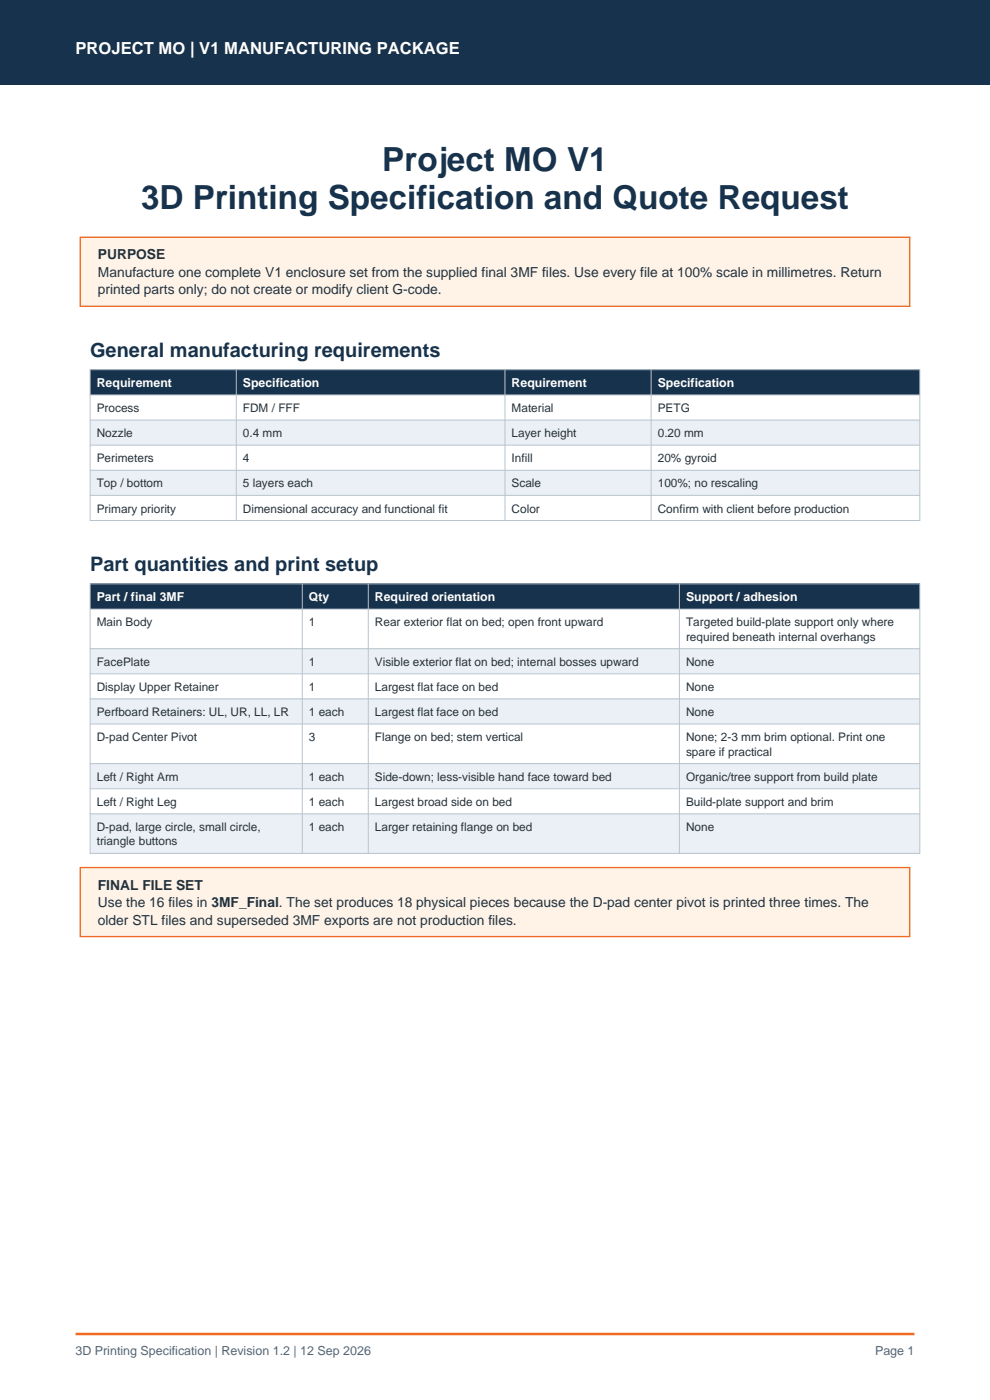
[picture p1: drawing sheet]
<svg xmlns="http://www.w3.org/2000/svg" width="210mm" height="297mm" viewBox="0 0 210 297" stroke-linecap="round" stroke-linejoin="round" font-family="sans-serif">
<defs><g id="words">
<g font-size="7.1" fill="#17324d">
<text x="81.1" y="36.2">Project MO V1</text>
<text x="29.9" y="44.3">3D Printing Specification and Quote Request</text>
</g>
<g font-size="4.2" fill="#17324d">
<text x="19.1" y="75.7">General manufacturing requirements</text>
<text x="19.1" y="121.2">Part quantities and print setup</text>
</g>
<text font-size="3.5" fill="#fff" x="16" y="11.5">PROJECT MO | V1 MANUFACTURING PACKAGE</text>
<g font-size="2.9" fill="#263238">
<text x="20.8" y="55">PURPOSE</text>
<text x="20.8" y="58.7">Manufacture one complete V1 enclosure set from the supplied final 3MF files. Use every file at 100% scale in millimetres. Return</text>
<text x="20.8" y="62.4">printed parts only; do not create or modify client G-code.</text>
<text x="20.8" y="188.7">FINAL FILE SET</text>
<text x="20.8" y="192.4">Use the 16 files in 3MF_Final. The set produces 18 physical pieces because the D-pad center pivot is printed three times. The</text>
<text x="20.8" y="196.1">older STL files and superseded 3MF exports are not production files.</text>
</g>
<g font-size="2.6" fill="#fff">
<text x="20.5" y="82.2">Requirement</text>
<text x="51.5" y="82.2">Specification</text>
<text x="108.5" y="82.2">Requirement</text>
<text x="139.5" y="82.2">Specification</text>
<text x="20.5" y="127.6">Part / final 3MF</text>
<text x="65.5" y="127.6">Qty</text>
<text x="79.5" y="127.6">Required orientation</text>
<text x="145.5" y="127.6">Support / adhesion</text>
</g>
<g font-size="2.6" fill="#566573">
<text x="16" y="287.5">3D Printing Specification | Revision 1.2 | 12 Sep 2026</text>
<text x="185.6" y="287.5">Page 1</text>
</g>
<g font-size="2.5" fill="#263238">
<text x="20.5" y="87.4">Process</text>
<text x="51.5" y="87.4">FDM / FFF</text>
<text x="108.5" y="87.4">Material</text>
<text x="139.5" y="87.4">PETG</text>
<text x="20.5" y="92.7">Nozzle</text>
<text x="51.5" y="92.7">0.4 mm</text>
<text x="108.5" y="92.7">Layer height</text>
<text x="139.5" y="92.7">0.20 mm</text>
<text x="20.5" y="98.1">Perimeters</text>
<text x="51.5" y="98.1">4</text>
<text x="108.5" y="98.1">Infill</text>
<text x="139.5" y="98.1">20% gyroid</text>
<text x="20.5" y="103.4">Top / bottom</text>
<text x="51.5" y="103.4">5 layers each</text>
<text x="108.5" y="103.4">Scale</text>
<text x="139.5" y="103.4">100%; no rescaling</text>
<text x="20.5" y="108.7">Primary priority</text>
<text x="51.5" y="108.7">Dimensional accuracy and functional fit</text>
<text x="108.5" y="108.7">Color</text>
<text x="139.5" y="108.7">Confirm with client before production</text>
<text x="20.5" y="132.9">Main Body</text>
<text x="65.5" y="132.9">1</text>
<text x="79.5" y="132.9">Rear exterior flat on bed; open front upward</text>
<text x="145.5" y="132.9">Targeted build-plate support only where</text>
<text x="145.5" y="135.9">required beneath internal overhangs</text>
<text x="20.5" y="141.3">FacePlate</text>
<text x="65.5" y="141.3">1</text>
<text x="79.5" y="141.3">Visible exterior flat on bed; internal bosses upward</text>
<text x="145.5" y="141.3">None</text>
<text x="20.5" y="146.6">Display Upper Retainer</text>
<text x="65.5" y="146.6">1</text>
<text x="79.5" y="146.6">Largest flat face on bed</text>
<text x="145.5" y="146.6">None</text>
<text x="20.5" y="151.9">Perfboard Retainers: UL, UR, LL, LR</text>
<text x="65.5" y="151.9">1 each</text>
<text x="79.5" y="151.9">Largest flat face on bed</text>
<text x="145.5" y="151.9">None</text>
<text x="20.5" y="157.2">D-pad Center Pivot</text>
<text x="65.5" y="157.2">3</text>
<text x="79.5" y="157.2">Flange on bed; stem vertical</text>
<text x="145.5" y="157.2">None; 2-3 mm brim optional. Print one</text>
<text x="145.5" y="160.3">spare if practical</text>
<text x="20.5" y="165.6">Left / Right Arm</text>
<text x="65.5" y="165.6">1 each</text>
<text x="79.5" y="165.6">Side-down; less-visible hand face toward bed</text>
<text x="145.5" y="165.6">Organic/tree support from build plate</text>
<text x="20.5" y="171">Left / Right Leg</text>
<text x="65.5" y="171">1 each</text>
<text x="79.5" y="171">Largest broad side on bed</text>
<text x="145.5" y="171">Build-plate support and brim</text>
<text x="20.5" y="176.3">D-pad, large circle, small circle,</text>
<text x="20.5" y="179.4">triangle buttons</text>
<text x="65.5" y="176.3">1 each</text>
<text x="79.5" y="176.3">Larger retaining flange on bed</text>
<text x="145.5" y="176.3">None</text>
</g>
</g></defs>
<path d="M0 0h210v18h-210z" fill-rule="evenodd" fill="#17324d"/>
<path d="M16 283h178" fill="none" stroke="#f26a21" stroke-width=".53"/>
<path d="M17 50.3h176v14.7h-176z" fill-rule="evenodd" fill="#fff3e8"/>
<path d="M17 50.3h176v14.7h-176z" fill="none" stroke="#f26a21" stroke-width=".28"/>
<path d="M19.1 78.4h176v5.4h-176z" fill-rule="evenodd" fill="#17324d"/>
<path d="M19.1 83.8h176v5.3h-176z" fill-rule="evenodd" fill="#fff"/>
<path d="M19.1 89.1h176v5.3h-176z" fill-rule="evenodd" fill="#eaf0f5"/>
<path d="M19.1 94.4h176v5.4h-176z" fill-rule="evenodd" fill="#fff"/>
<path d="M19.1 99.8h176v5.3h-176z" fill-rule="evenodd" fill="#eaf0f5"/>
<path d="M19.1 105.1h176v5.3h-176z" fill-rule="evenodd" fill="#fff"/>
<path d="M19.1 78.4h176v32h-176zM50.1 78.4v32M107.1 78.4v32M138.1 78.4v32M19.1 83.8h176M19.1 89.1h176M19.1 94.4h176M19.1 99.8h176M19.1 105.1h176" fill="none" stroke="#b8c4ce" stroke-width=".21"/>
<path d="M19.1 123.9h176v5.3h-176z" fill-rule="evenodd" fill="#17324d"/>
<path d="M19.1 129.2h176v8.4h-176z" fill-rule="evenodd" fill="#fff"/>
<path d="M19.1 137.6h176v5.3h-176z" fill-rule="evenodd" fill="#eaf0f5"/>
<path d="M19.1 142.9h176v5.4h-176z" fill-rule="evenodd" fill="#fff"/>
<path d="M19.1 148.3h176v5.3h-176z" fill-rule="evenodd" fill="#eaf0f5"/>
<path d="M19.1 153.6h176v8.4h-176z" fill-rule="evenodd" fill="#fff"/>
<path d="M19.1 162h176v5.3h-176z" fill-rule="evenodd" fill="#eaf0f5"/>
<path d="M19.1 167.3h176v5.3h-176z" fill-rule="evenodd" fill="#fff"/>
<path d="M19.1 172.6h176v8.4h-176z" fill-rule="evenodd" fill="#eaf0f5"/>
<path d="M19.1 123.9h176v57.1h-176zM19.1 129.2h176M19.1 137.6h176M64.1 123.9v57.1M78.1 123.9v57.1M144.1 123.9v57.1M19.1 142.9h176M19.1 148.3h176M19.1 153.6h176M19.1 162h176M19.1 167.3h176M19.1 172.6h176" fill="none" stroke="#b8c4ce" stroke-width=".21"/>
<path d="M17 184h176v14.7h-176z" fill-rule="evenodd" fill="#fff3e8"/>
<path d="M17 184h176v14.7h-176z" fill="none" stroke="#f26a21" stroke-width=".28"/>
<use href="#words"/>
</svg>
